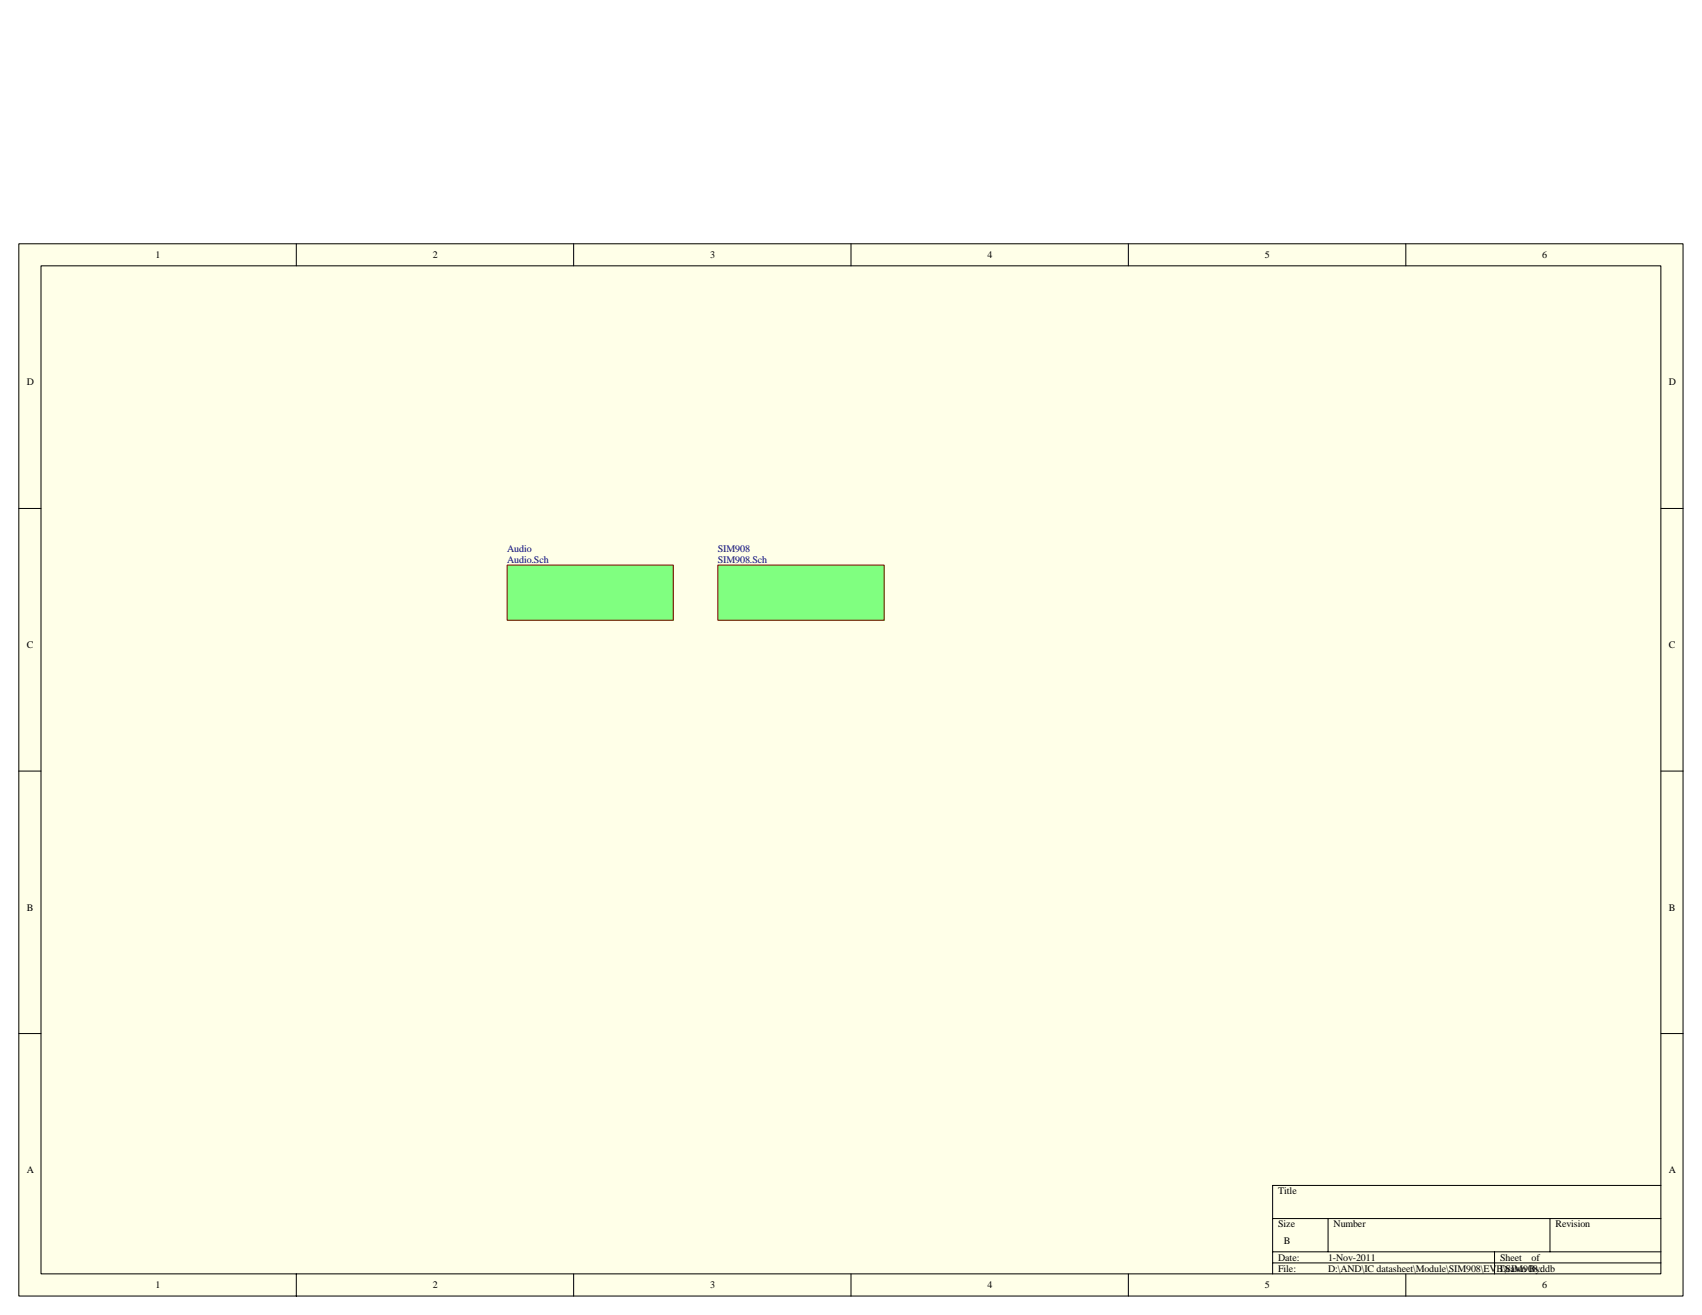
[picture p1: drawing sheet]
<svg xmlns="http://www.w3.org/2000/svg" width="279mm" height="216mm" viewBox="0 0 279 216" stroke-linecap="round" stroke-linejoin="round" font-family="sans-serif">
<defs><g id="words">
<g font-size="1.6">
<text x="25.5" y="42.4">1</text>
<text x="71" y="42.4">2</text>
<text x="116.6" y="42.4">3</text>
<text x="162.1" y="42.4">4</text>
<text x="207.6" y="42.4">5</text>
<text x="253.2" y="42.4">6</text>
<text x="4.4" y="63.3">D</text>
<text x="273.9" y="63.3">D</text>
<text x="4.4" y="106.4">C</text>
<text x="273.9" y="106.4">C</text>
<text x="4.4" y="149.5">B</text>
<text x="273.9" y="149.5">B</text>
<text x="4.4" y="192.6">A</text>
<text x="209.8" y="196.1">Title</text>
<text x="273.9" y="192.6">A</text>
<text x="209.8" y="201.5">Size</text>
<text x="218.9" y="201.5">Number</text>
<text x="255.4" y="201.5">Revision</text>
<text x="209.8" y="207">Date:</text>
<text x="209.8" y="208.8">File:</text>
<text x="210.7" y="204.2">B</text>
<text x="218" y="207">1-Nov-2011</text>
<text x="218" y="208.8">D:\AND\IC datasheet\Module\SIM908\EVB\SIM908.ddb</text>
<text x="246.3" y="208.8">Drawn By:</text>
<text x="246.3" y="207">Sheet</text>
<text x="251.4" y="207">of</text>
<text x="25.5" y="211.5">1</text>
<text x="71" y="211.5">2</text>
<text x="116.6" y="211.5">3</text>
<text x="162.1" y="211.5">4</text>
<text x="207.6" y="211.5">5</text>
<text x="253.2" y="211.5">6</text>
</g>
<g font-size="1.6" fill="#000080">
<text x="83.2" y="90.6">Audio</text>
<text x="83.2" y="92.4">Audio.Sch</text>
<text x="117.8" y="90.6">SIM908</text>
<text x="117.8" y="92.4">SIM908.Sch</text>
</g>
</g></defs>
<path d="M3.1 40h273.2v172.8h-273.2z" fill="#ffffe8"/>
<g fill="none" stroke="#000" stroke-width=".16">
<path d="M3.1 40h273.2v172.8h-273.2zM6.7 43.6h265.9v165.5h-265.9zM48.6 40v3.6M94.2 40v3.6M139.7 40v3.6M185.2 40v3.6M230.8 40v3.6M3.1 83.5h3.6M272.7 83.5h3.6M3.1 126.6h3.6M272.7 126.6h3.6M3.1 169.7h3.6"/>
<path d="M272.7 169.7h3.6M272.7 194.6h-63.8v14.6M48.6 209.2v3.6M94.2 209.2v3.6M139.7 209.2v3.6M185.2 209.2v3.6M208.9 200.1h63.8M208.9 205.5h63.8M208.9 207.3h63.8M218 200.1v5.4M230.8 209.2v3.6M245.3 205.5v3.7"/>
<path d="M254.4 200.1v5.4"/>
</g>
<path d="M83.3 92.8h27.2v9h-27.2z" fill="#80ff80"/>
<path d="M83.2 92.8h27.3v9h-27.3z" fill="none" stroke="#800000" stroke-width=".16"/>
<path d="M117.9 92.8h27.2v9h-27.2z" fill="#80ff80"/>
<path d="M117.8 92.8h27.3v9h-27.3z" fill="none" stroke="#800000" stroke-width=".16"/>
<use href="#words"/>
</svg>
